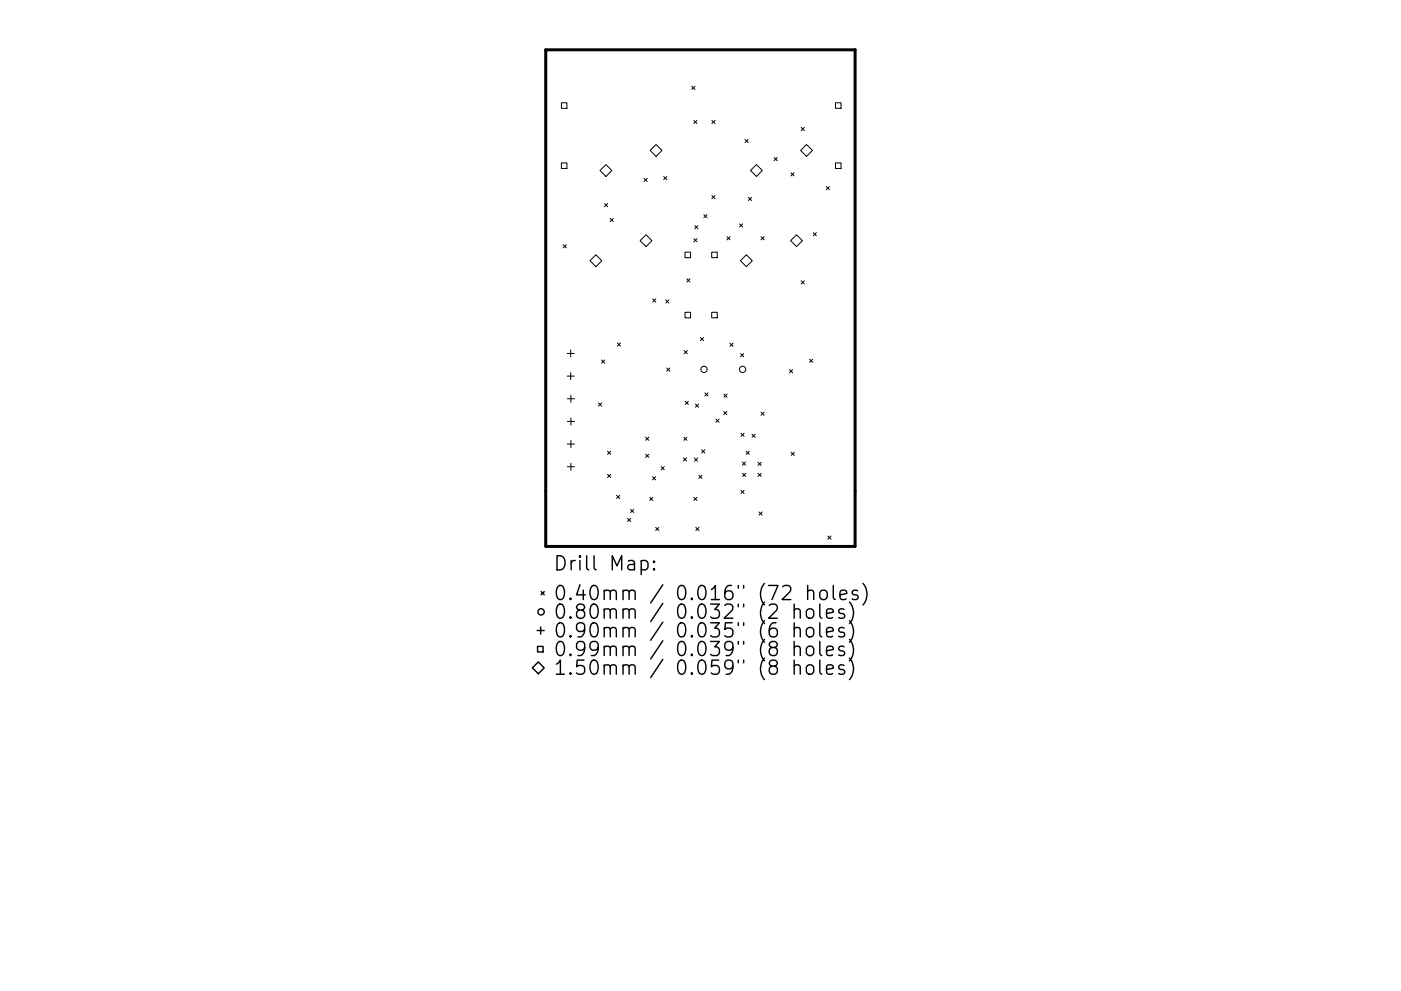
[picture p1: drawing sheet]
<svg xmlns="http://www.w3.org/2000/svg" width="297mm" height="210mm" viewBox="0 0 297 210" stroke-linecap="round" stroke-linejoin="round" font-family="sans-serif">
<defs><g id="words">
<g font-size="4.2">
<text x="117.4" y="121.1">Drill Map:</text>
<text x="117.4" y="127.4">0.40mm / 0.016&quot; (72 holes)</text>
<text x="117.4" y="131.3">0.80mm / 0.032&quot; (2 holes)</text>
<text x="117.4" y="135.3">0.90mm / 0.035&quot; (6 holes)</text>
<text x="117.4" y="139.2">0.99mm / 0.039&quot; (8 holes)</text>
<text x="117.4" y="143.2">1.50mm / 0.059&quot; (8 holes)</text>
</g>
</g></defs>
<path d="M115.7 10.6h65.6v105.3h-65.6M115.8 10.7l-.1-.1v105.3" fill="none" stroke="#000" stroke-width=".64"/>
<g fill="none" stroke="#000" stroke-width=".21">
<path d="M146.7 18.3l.6 .7M147.3 18.3l-.6 .7M119 21.8h1.2v1.2h-1.2zM119 34.6h1.2v1.1h-1.2zM127.2 36.2l1.3-1.3 1.2 1.3-1.2 1.2zM136.6 37.8l.6 .7M137.2 37.8l-.6 .7M139.1 30.7l1.3 1.2-1.3 1.3-1.3-1.3zM140.7 37.5l.7 .6M141.4 37.5l-.7 .6M147.1 25.5l.7 .7M147.8 25.5l-.7 .7"/>
<path d="M150.9 25.5l.7 .7M151.6 25.5l-.7 .7M157.9 29.6l.7 .7M158.6 29.6l-.7 .7M159.1 36.2l1.3-1.3 1.2 1.3-1.2 1.2zM164.1 33.4l.7 .7M164.8 33.4l-.7 .7M167.7 36.6l.7 .7M168.4 36.6l-.7 .7M169.9 27l.6 .7M170.5 27l-.6 .7M171 30.7l1.3 1.2-1.3 1.3-1.3-1.3z"/>
<path d="M175.2 39.6l.6 .7M175.8 39.6l-.6 .7M177.1 21.8h1.2v1.2h-1.2zM177.1 34.6h1.2v1.1h-1.2zM119.4 51.9l.7 .7M120.1 51.9l-.7 .7M126.3 54.1l1.3 1.2-1.3 1.3-1.2-1.3zM128.2 43.2l.6 .7M128.8 43.2l-.6 .7M129.4 46.3l.6 .7M130 46.3l-.6 .7M135.7 51.1l1.3-1.3 1.2 1.3-1.2 1.2z"/>
<path d="M145.2 53.5h1.2v1.2h-1.2zM145.6 59.2l.7 .6M146.3 59.2l-.7 .6M147.1 50.6l.7 .7M147.3 47.9l.7 .6M147.8 50.6l-.7 .7M148 47.9l-.7 .6M149.2 45.5l.7 .7M149.9 45.5l-.7 .7M150.9 53.5h1.2v1.2h-1.2zM150.9 41.5l.7 .7M151.6 41.5l-.7 .7"/>
<path d="M154.1 50.2l.7 .7M154.8 50.2l-.7 .7M156.8 47.5l.7 .7M157 55.3l1.2-1.2 1.3 1.2-1.3 1.3zM157.5 47.5l-.7 .7M158.7 41.9l.6 .6M159.3 41.9l-.6 .6M161.4 50.2l.6 .7M162 50.2l-.6 .7M167.6 51.1l1.3-1.3 1.2 1.3-1.2 1.2zM169.9 59.6l.6 .6M170.5 59.6l-.6 .6"/>
<path d="M172.4 49.4l.7 .6M173.1 49.4l-.7 .6M120.2 75h1.6M120.2 79.8h1.6M121 74.2v1.5M121 79v1.6M127.5 76.4l.7 .6M128.2 76.4l-.7 .6M130.9 72.8l.7 .6M131.6 72.8l-.7 .6M138.4 63.4l.7 .7M139.1 63.4l-.7 .7"/>
<path d="M141.1 63.6l.7 .7M141.4 78.1l.6 .7M141.8 63.6l-.7 .7M142 78.1l-.6 .7M145.1 74.4l.6 .6M145.2 66.3h1.2v1.1h-1.2zM145.7 74.4l-.6 .6M148.5 71.6l.7 .7M149.2 71.6l-.7 .7M150.9 66.3h1.2v1.1h-1.2zM154.8 72.8l.6 .7M155.4 72.8l-.6 .7"/>
<path d="M157 75l.7 .7M157.7 75l-.7 .7M167.4 78.4l.7 .7M168.1 78.4l-.7 .7M171.6 76.2l.7 .7M172.3 76.2l-.7 .7M120.3 84.6h1.5M120.3 89.4h1.5M120.3 94.2h1.5M120.3 99h1.5M121 83.9v1.5M121 88.7v1.5"/>
<path d="M121 93.5v1.5M121 98.3v1.5M126.9 85.5l.7 .7M127.6 85.5l-.7 .7M128.8 95.7l.7 .7M129.5 95.7l-.7 .7M136.9 92.8l.7 .6M136.9 96.4l.7 .6M137.6 92.8l-.7 .6M137.6 96.4l-.7 .6M140.2 99l.6 .7M140.8 99l-.6 .7"/>
<path d="M144.9 97.1l.7 .7M145 92.8l.6 .6M145.3 85.1l.6 .7M145.6 97.1l-.7 .7M145.6 92.8l-.6 .6M145.9 85.1l-.6 .7M147.2 97.2l.7 .6M147.4 85.7l.7 .7M147.9 97.2l-.7 .6M148.1 85.7l-.7 .7M148.8 95.4l.6 .7M149.4 95.4l-.6 .7"/>
<path d="M149.4 83.4l.7 .6M150.1 83.4l-.7 .6M151.8 88.9l.7 .7M152.5 88.9l-.7 .7M153.4 87.3l.7 .7M153.5 83.6l.7 .7M154.1 87.3l-.7 .7M154.2 83.6l-.7 .7M157.1 91.9l.7 .7M157.4 98l.7 .7M157.8 91.9l-.7 .7M158.1 98l-.7 .7"/>
<path d="M158.2 95.7l.7 .7M158.9 95.7l-.7 .7M159.4 92.1l.7 .7M160.1 92.1l-.7 .7M160.7 98.1l.7 .6M161.4 87.4l.6 .7M161.4 98.1l-.7 .6M162 87.4l-.6 .7M167.7 95.9l.7 .7M168.4 95.9l-.7 .7M128.8 100.6l.7 .7M129.5 100.6l-.7 .7"/>
<path d="M130.7 105.1l.7 .7M131.4 105.1l-.7 .7M133.1 110l.6 .7M133.7 108.1l.7 .6M133.7 110l-.6 .7M134.4 108.1l-.7 .6M137.7 105.5l.7 .7M138.3 101.1l.7 .7M138.4 105.5l-.7 .7M139 101.1l-.7 .7M139 111.9l.7 .7M139.7 111.9l-.7 .7"/>
<path d="M147.1 105.5l.7 .7M147.5 111.9l.7 .7M147.8 105.5l-.7 .7M148.2 100.8l.6 .7M148.2 111.9l-.7 .7M148.8 100.8l-.6 .7M157.1 104l.7 .7M157.4 100.4l.7 .7M157.8 104l-.7 .7M158.1 100.4l-.7 .7M160.7 100.4l.7 .7M160.9 108.6l.7 .7"/>
<path d="M161.4 100.4l-.7 .7M161.6 108.6l-.7 .7M175.5 113.7l.7 .7M176.2 113.7l-.7 .7"/>
<circle cx="149.3" cy="78.4" r=".67"/>
<circle cx="157.4" cy="78.4" r=".67"/>
</g>
<g fill="none" stroke="#000" stroke-width=".3">
<path d="M136 119.1l.8-.2 .6 .6v.8l-.3 .5-.3 .1-.8-.1M138.7 119.1l.1 .1-.1 .1-.2-.1 .2-.1v.2M113.9 133.8h1.5M114 137.1h1.1v1.2h-1.1zM114.6 133v1.5M114.7 125.5l.7 .7M115.4 125.5l-.7 .7M138.7 120.6l.1 .2-.1 .1-.2-.1 .2-.2v.3M168.4 129.5a.74 .74 0 0 1 1.3 .1v1.6M168.4 133.4a.74 .74 0 0 1 1.3 .2v1.5M168.4 137.4a.74 .74 0 0 1 1.3 .1v1.6M168.4 128.2v3"/>
<path d="M168.4 132.1v3M168.4 136.1v3M171.2 125.5a.74 .74 0 0 1 1.3 .1v1.6M171.2 129.3a.81 .81 0 0 1 1.3 .4v.9a.81 .81 0 0 1-.8 .6 .81 .81 0 0 1-.7-.6v-.9zM171.2 133.3a.81 .81 0 0 1 1.3 .4v.9a.81 .81 0 0 1-.8 .6 .81 .81 0 0 1-.7-.6v-.9zM171.2 137.2a.81 .81 0 0 1 1.3 .5v.8a.81 .81 0 0 1-.8 .6 .81 .81 0 0 1-.7-.6v-.8zM171.2 124.2v3M173.8 128.2v2.5l.4 .5M173.8 132.1v2.6l.4 .4M173.8 136.1v2.6l.4 .4M174 125.5a.81 .81 0 0 1 .8-.3 .81 .81 0 0 1 .6 .6v.8a.81 .81 0 0 1-.8 .6 .81 .81 0 0 1-.8-.6v-.8zM175.2 130.2l1.5-.3-.2-.6-.8-.1-.5 .4v1.1l.2 .3 .3 .2 .8-.2"/>
<path d="M175.2 134.1l1.5-.3-.2-.5-.8-.2-.5 .5v1.1l.2 .3 .3 .1 .8-.1M175.2 138.1l1.5-.3-.2-.6-.8-.1-.5 .4v1.2l.2 .2 .3 .2 .8-.2M176.7 124.2v2.6l.4 .4M178.1 126.2l1.4-.3-.1-.5-.9-.2-.4 .4v1.2l.1 .3 .3 .1 .9-.1M179 129.3l-.8-.1-.4 .4 .2 .4 1 .3 .1 .3-.1 .4-.3 .2-.9-.2M179 133.3l-.8-.2-.4 .5 .2 .4 1 .3 .1 .3-.1 .4-.3 .1-.9-.1M179 137.2l-.8-.1-.4 .4 .2 .4 1 .3 .1 .3-.1 .4-.3 .2-.9-.2M180.1 127.7a3.4 3.4 0 0 1 0 4.6M180.1 131.7a3.4 3.4 0 0 1 0 4.6M180.1 135.7a3.4 3.4 0 0 1 0 4.5M180.1 139.6a3.4 3.4 0 0 1 0 4.6M181.8 125.4l-.7-.2-.4 .4 .1 .5 1 .3 .2 .2-.2 .5-.3 .1-.8-.1"/>
<path d="M183 123.8a3.4 3.4 0 0 1 0 4.6M114.1 140.4l1.3 1.3-1.3 1.2-1.2-1.2zM168.4 141.3a.74 .74 0 0 1 1.3 .2v1.5M168.4 140v3M171.2 141.2a.81 .81 0 0 1 1.3 .4v.9a.81 .81 0 0 1-.8 .6 .81 .81 0 0 1-.7-.6v-.9zM173.8 140v2.6l.4 .4M175.2 142l1.5-.2-.2-.6-.8-.2-.5 .5v1.1l.2 .3 .3 .1 .8-.1M179 141.2l-.8-.2-.4 .5 .2 .4 1 .3 .1 .3-.1 .4-.3 .1-.9-.1"/>
<circle cx="114.7" cy="129.8" r=".67"/>
</g>
<use href="#words"/>
</svg>
